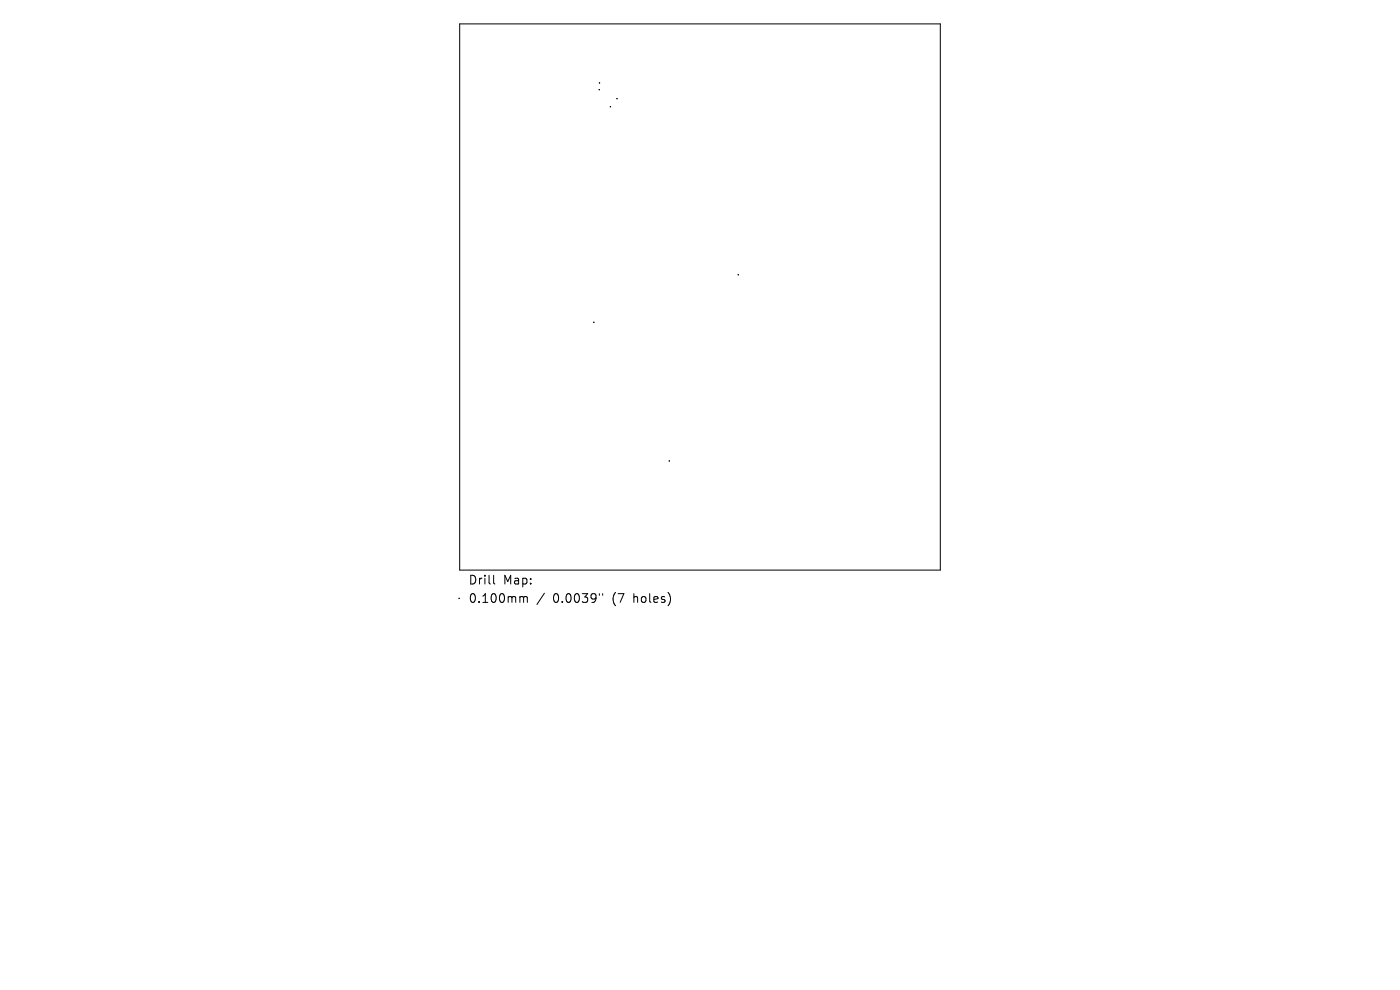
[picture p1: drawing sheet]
<svg xmlns="http://www.w3.org/2000/svg" width="297mm" height="210mm" viewBox="0 0 297 210" stroke-linecap="round" stroke-linejoin="round" font-family="sans-serif">
<defs><g id="words">
<g font-size="2.6">
<text x="99.3" y="124.2">Drill</text>
<text x="106.7" y="124.2">Map:</text>
<text x="99.3" y="128.1">0.100mm</text>
<text x="117.3" y="128.1">0.0039&quot;</text>
<text x="130.1" y="128.1">(7</text>
<text x="134.7" y="128.1">holes)</text>
</g>
</g></defs>
<g fill="none" stroke="#000" stroke-width=".21">
<path d="M97.5 5.1h102v115.8h-102zM127.1 19l.1 .1M127.1 17.5l.1 .1M127.2 19l-.1 .1M127.2 17.5l-.1 .1M129.5 22.6v.1M130.8 20.9l.1 .1M130.9 20.9l-.1 .1M156.6 58.2l.1 .1M156.7 58.2l-.1 .1M125.9 68.3l.1 .1M126 68.3l-.1 .1"/>
<path d="M141.9 97.7l.1 .1M142 97.7l-.1 .1M97.4 126.9l.1 .1M97.5 126.9l-.1 .1M104.7 122v1.6l.3 .3M110.5 126.5h.3l.3 .3M111.1 126.8l.2-.3 .5 .1 .1 1.2M111.1 126.8v1M115.5 125.8l-1.6 2.4M127.1 125.9v.4M127.9 125.9v.4"/>
</g>
<use href="#words"/>
</svg>
